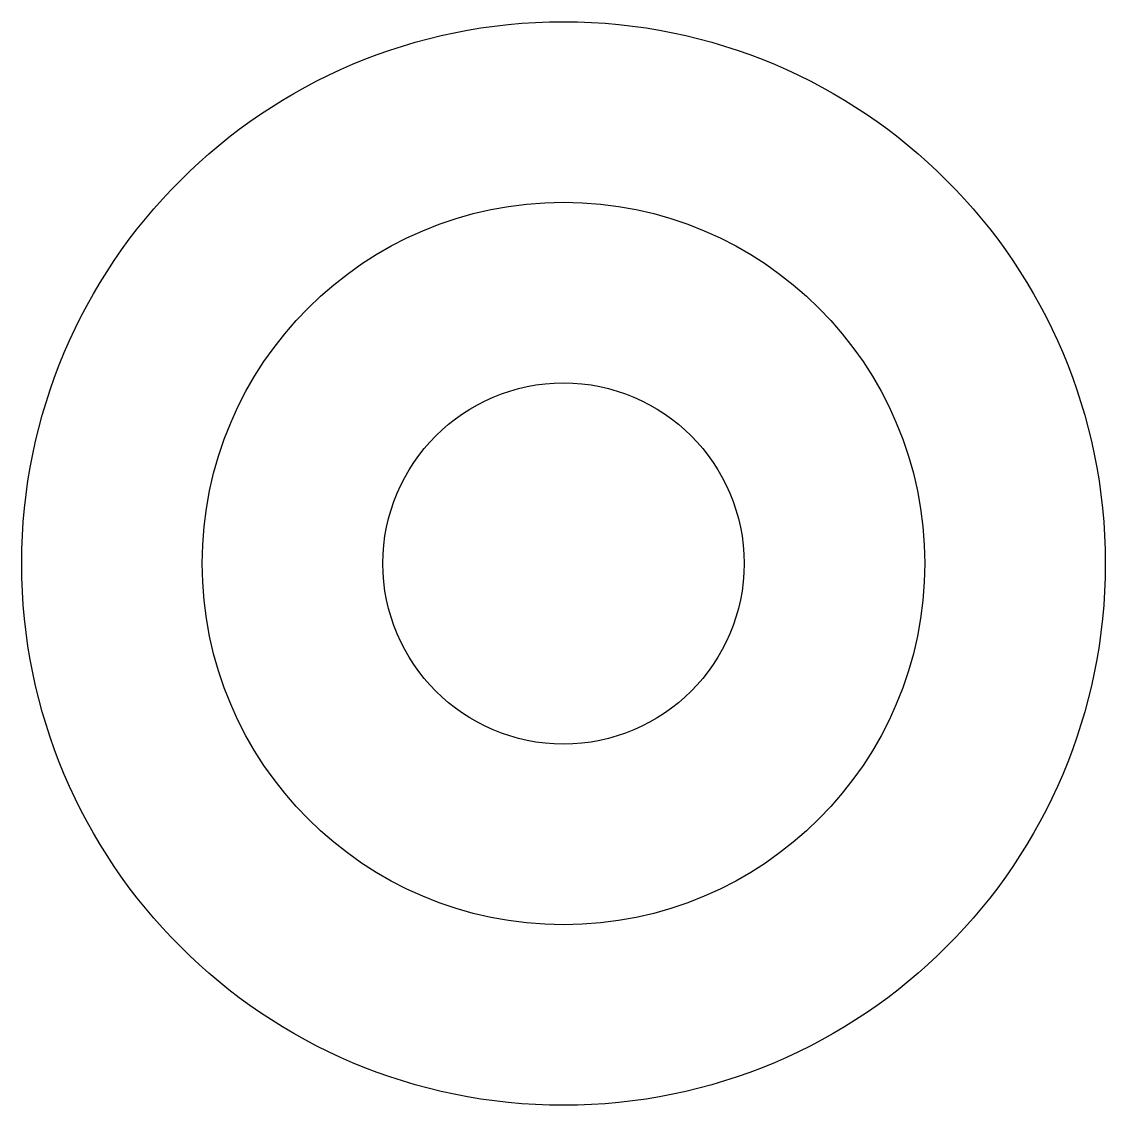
# Model space of a CAD drawing. Header units: millimetres. Extents: x 50 to 350, y 0 to 300.
import ezdxf

# ---------------------------------------------------------------- set-up
doc = ezdxf.new("R2010")
doc.units = ezdxf.units.MM

msp = doc.modelspace()

# ---------------------------------------------------------------- linework, layer by layer
for radius in [150, 100, 50]:
    msp.add_circle((200, 150), radius)

doc.saveas('drawing.dxf')
